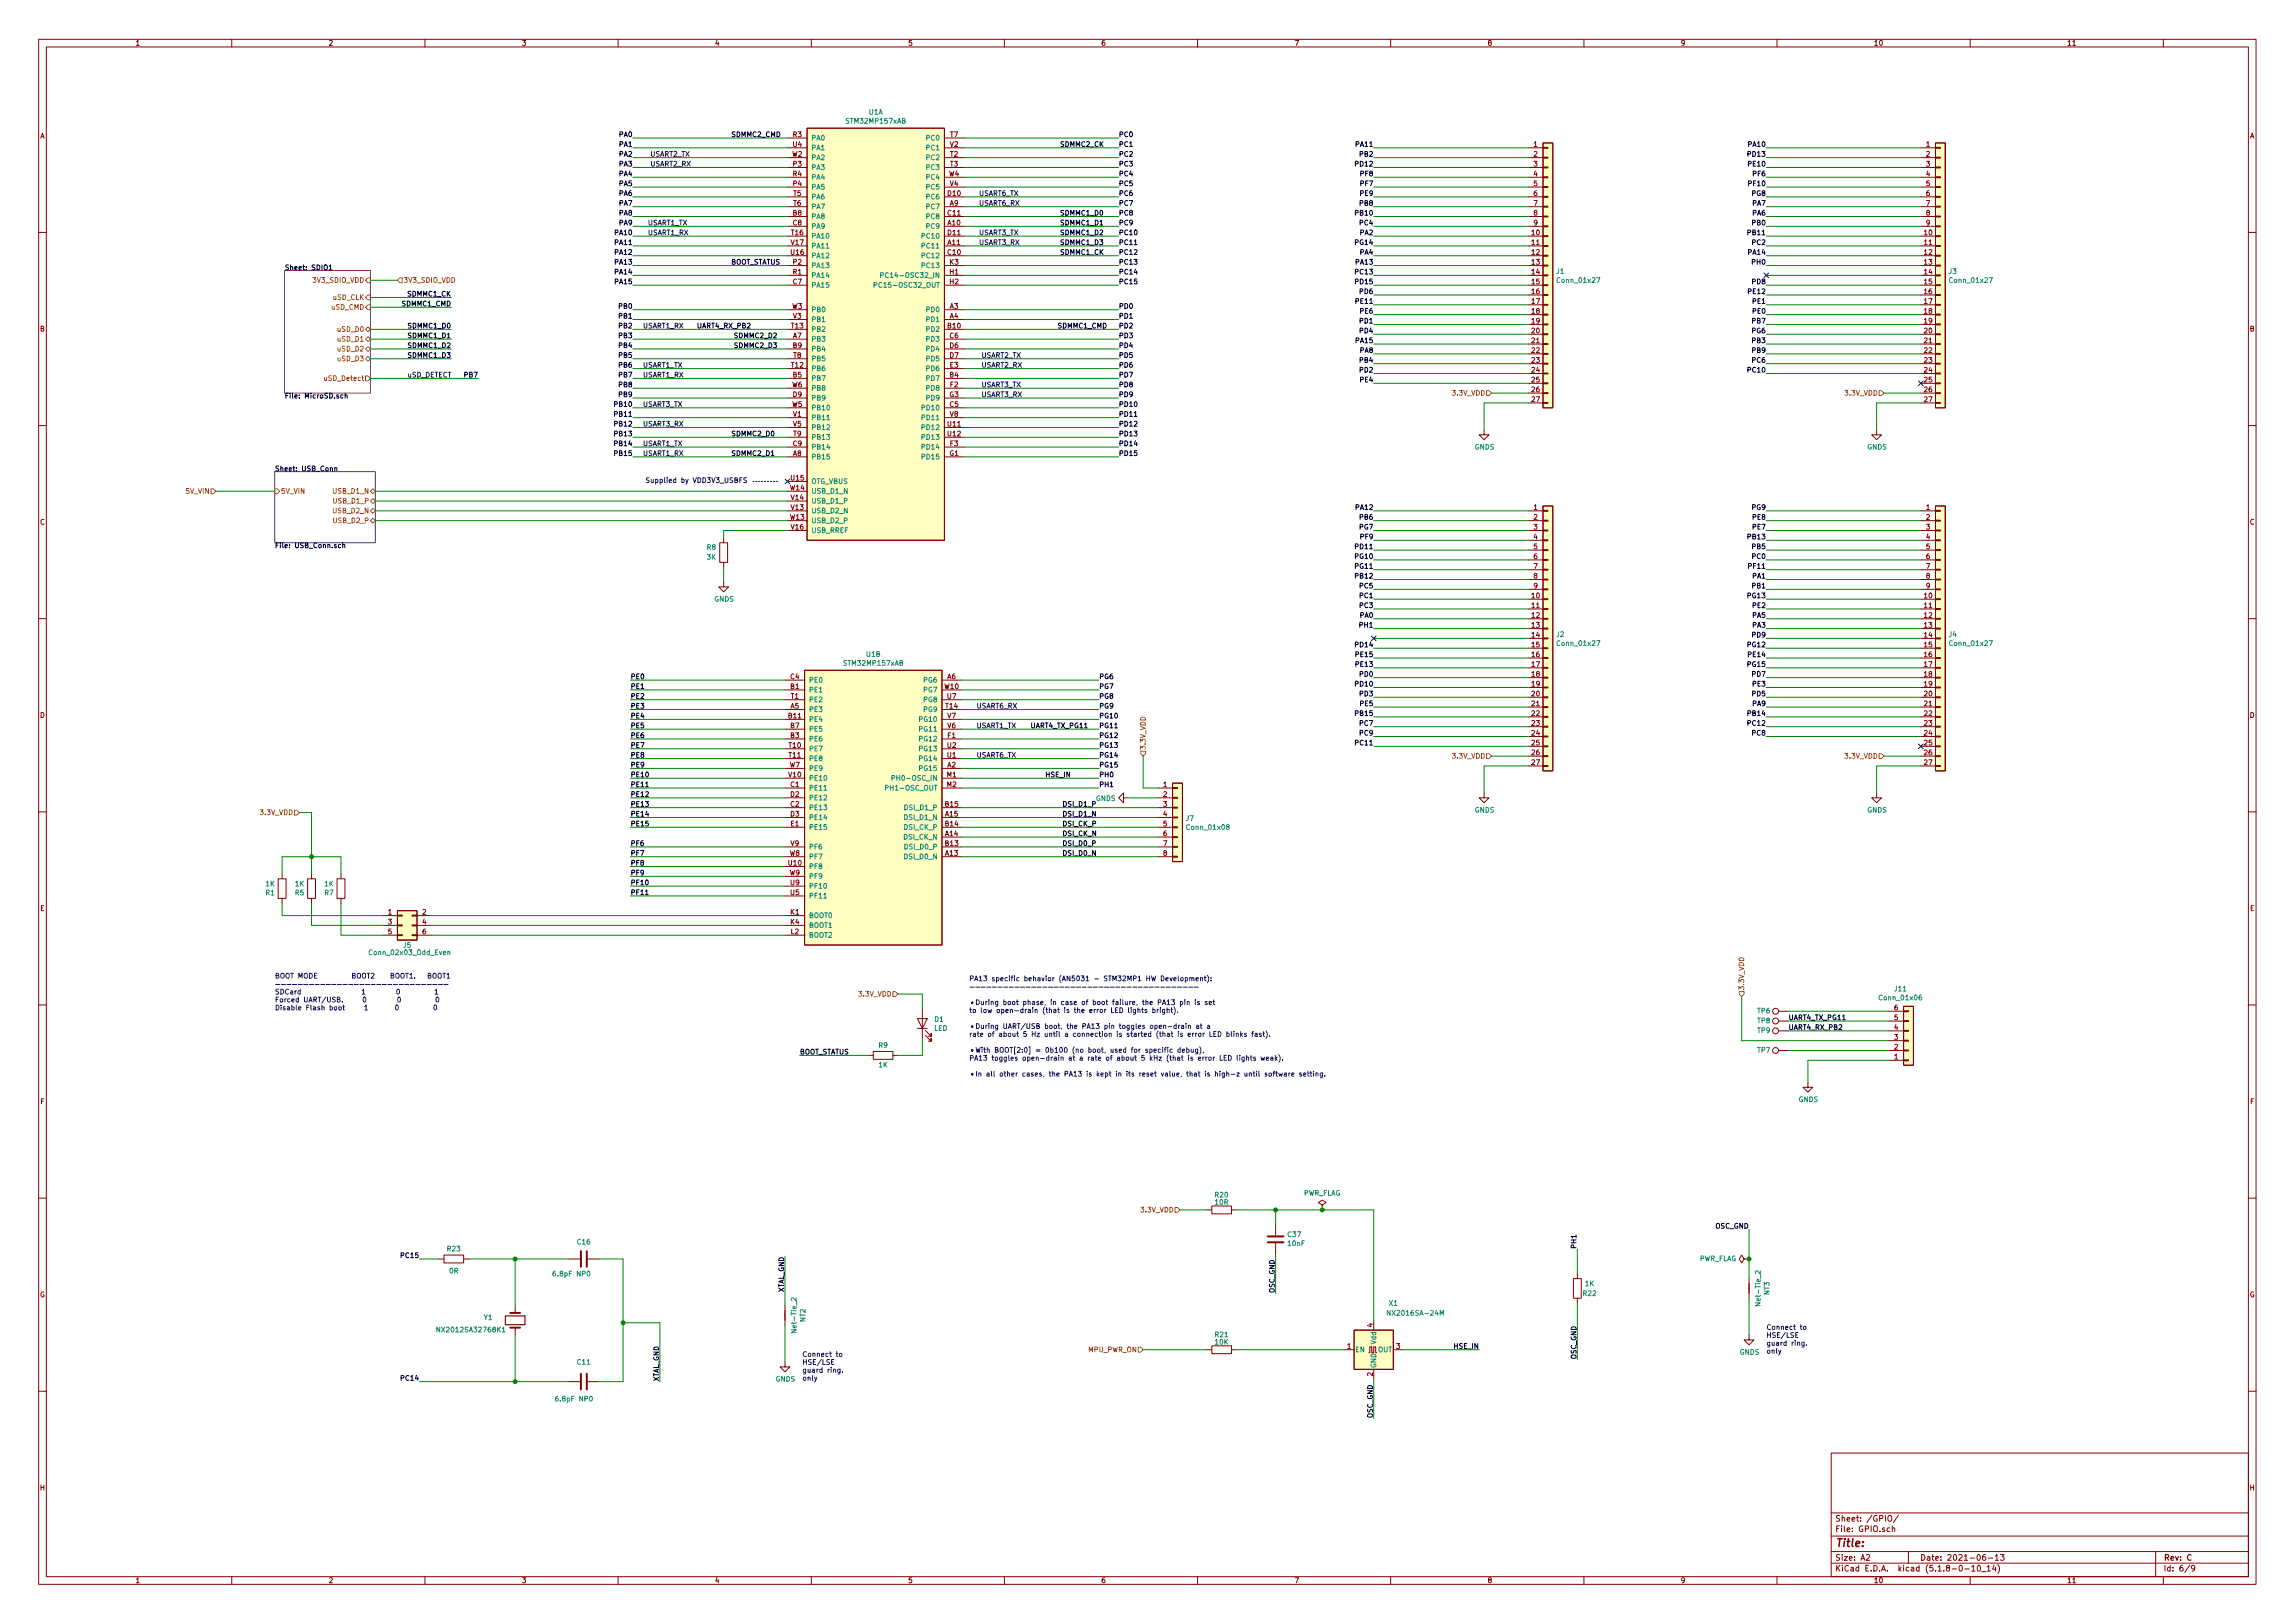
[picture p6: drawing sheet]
<svg xmlns="http://www.w3.org/2000/svg" width="594mm" height="420mm" viewBox="0 0 594 420" stroke-linecap="round" stroke-linejoin="round" font-family="sans-serif">
<defs><g id="words">
<text font-size="2.8" fill="#840000" x="475" y="400.4">Title:</text>
<g font-size="2.1" fill="#840000">
<text x="475" y="393.9">Sheet: /GPIO/</text>
<text x="475" y="396.6">File: GPIO.sch</text>
<text x="475" y="406.8">KiCad E.D.A. kicad (5.1.8-0-10_14)</text>
<text x="475" y="404">Size: A2</text>
<text x="497" y="404">Date: 2021-06-13</text>
<text x="560" y="404">Rev: C</text>
<text x="560" y="406.8">Id: 6/9</text>
</g>
<g font-size="1.8" fill="#840000">
<text x="35" y="11.8">1</text>
<text x="85" y="11.8">2</text>
<text x="135" y="11.8">3</text>
<text x="185" y="11.8">4</text>
<text x="235" y="11.8">5</text>
<text x="285" y="11.8">6</text>
<text x="335" y="11.8">7</text>
<text x="385" y="11.8">8</text>
<text x="435" y="11.8">9</text>
<text x="485" y="11.8">10</text>
<text x="535" y="11.8">11</text>
<text x="10.4" y="35.8">A</text>
<text x="205.3" y="35.5">R3</text>
<text x="246" y="35.5">T7</text>
<text x="582.4" y="35.8">A</text>
<text x="205.1" y="40.6">W2</text>
<text x="205.3" y="38">U4</text>
<text x="245.9" y="38">V2</text>
<text x="246" y="40.6">T2</text>
<text x="397" y="38">1</text>
<text x="397" y="40.6">2</text>
<text x="498.6" y="38">1</text>
<text x="498.6" y="40.6">2</text>
<text x="205.3" y="45.6">R4</text>
<text x="205.3" y="43.1">P3</text>
<text x="245.7" y="45.6">W4</text>
<text x="246" y="43.1">T3</text>
<text x="397" y="43.1">3</text>
<text x="397" y="45.6">4</text>
<text x="498.6" y="43.1">3</text>
<text x="498.6" y="45.6">4</text>
<text x="205.3" y="48.2">P4</text>
<text x="205.4" y="50.7">T5</text>
<text x="205.4" y="53.3">T6</text>
<text x="245.4" y="50.7">D10</text>
<text x="245.9" y="53.3">A9</text>
<text x="245.9" y="48.2">V4</text>
<text x="397" y="48.2">5</text>
<text x="397" y="50.7">6</text>
<text x="397" y="53.3">7</text>
<text x="498.6" y="48.2">5</text>
<text x="498.6" y="50.7">6</text>
<text x="498.6" y="53.3">7</text>
<text x="205.3" y="55.8">B8</text>
<text x="205.3" y="58.3">C8</text>
<text x="245.4" y="58.3">A10</text>
<text x="245.4" y="55.8">C11</text>
<text x="397" y="55.8">8</text>
<text x="397" y="58.3">9</text>
<text x="498.6" y="55.8">8</text>
<text x="498.6" y="58.3">9</text>
<text x="204.8" y="66">U16</text>
<text x="204.8" y="63.4">V17</text>
<text x="204.9" y="60.9">T16</text>
<text x="245.4" y="63.4">A11</text>
<text x="245.4" y="66">C10</text>
<text x="245.4" y="60.9">D11</text>
<text x="396.5" y="60.9">10</text>
<text x="396.5" y="63.4">11</text>
<text x="396.5" y="66">12</text>
<text x="498.1" y="60.9">10</text>
<text x="498.1" y="63.4">11</text>
<text x="498.1" y="66">12</text>
<text x="205.3" y="71">R1</text>
<text x="205.3" y="68.5">P2</text>
<text x="245.9" y="71">H1</text>
<text x="245.9" y="68.5">K3</text>
<text x="396.5" y="68.5">13</text>
<text x="396.5" y="71">14</text>
<text x="498.1" y="68.5">13</text>
<text x="498.1" y="71">14</text>
<text x="205.3" y="73.6">C7</text>
<text x="245.9" y="73.6">H2</text>
<text x="396.5" y="73.6">15</text>
<text x="396.5" y="76.1">16</text>
<text x="498.1" y="73.6">15</text>
<text x="498.1" y="76.1">16</text>
<text x="205.1" y="79.9">W3</text>
<text x="205.3" y="82.5">V3</text>
<text x="245.9" y="79.9">A3</text>
<text x="245.9" y="82.5">A4</text>
<text x="396.5" y="78.7">17</text>
<text x="396.5" y="81.2">18</text>
<text x="396.5" y="83.7">19</text>
<text x="498.1" y="78.7">17</text>
<text x="498.1" y="81.2">18</text>
<text x="498.1" y="83.7">19</text>
<text x="10.4" y="85.8">B</text>
<text x="204.9" y="85">T13</text>
<text x="205.3" y="87.5">A7</text>
<text x="245.4" y="85">B10</text>
<text x="245.9" y="87.5">C6</text>
<text x="396.5" y="86.3">20</text>
<text x="396.5" y="88.8">21</text>
<text x="498.1" y="86.3">20</text>
<text x="498.1" y="88.8">21</text>
<text x="582.4" y="85.8">B</text>
<text x="204.9" y="95.2">T12</text>
<text x="205.3" y="90.1">B9</text>
<text x="205.4" y="92.6">T8</text>
<text x="245.9" y="90.1">D6</text>
<text x="245.9" y="92.6">D7</text>
<text x="245.9" y="95.2">E3</text>
<text x="396.5" y="91.4">22</text>
<text x="396.5" y="93.9">23</text>
<text x="498.1" y="91.4">22</text>
<text x="498.1" y="93.9">23</text>
<text x="205.1" y="100.2">W6</text>
<text x="205.3" y="97.7">B5</text>
<text x="245.9" y="97.7">B4</text>
<text x="246" y="100.2">F2</text>
<text x="396.5" y="96.4">24</text>
<text x="396.5" y="99">25</text>
<text x="396.5" y="101.5">26</text>
<text x="498.1" y="96.4">24</text>
<text x="498.1" y="99">25</text>
<text x="498.1" y="101.5">26</text>
<text x="205.1" y="105.3">W5</text>
<text x="205.3" y="102.8">D9</text>
<text x="205.3" y="107.9">V1</text>
<text x="245.8" y="102.8">G3</text>
<text x="245.9" y="105.3">C5</text>
<text x="245.9" y="107.9">V8</text>
<text x="396.5" y="104.1">27</text>
<text x="498.1" y="104.1">27</text>
<text x="205.3" y="110.4">V5</text>
<text x="205.4" y="112.9">T9</text>
<text x="245.4" y="110.4">U11</text>
<text x="245.4" y="112.9">U12</text>
<text x="205.3" y="118">A8</text>
<text x="205.3" y="115.5">C9</text>
<text x="245.8" y="118">G1</text>
<text x="246" y="115.5">F3</text>
<text x="204.8" y="124.4">U15</text>
<text x="204.6" y="126.9">W14</text>
<text x="204.8" y="132">V13</text>
<text x="204.8" y="129.5">V14</text>
<text x="397" y="132">1</text>
<text x="498.6" y="132">1</text>
<text x="10.4" y="135.8">C</text>
<text x="204.6" y="134.5">W13</text>
<text x="204.8" y="137.1">V16</text>
<text x="397" y="134.5">2</text>
<text x="397" y="137.1">3</text>
<text x="498.6" y="134.5">2</text>
<text x="498.6" y="137.1">3</text>
<text x="582.4" y="135.8">C</text>
<text x="397" y="139.6">4</text>
<text x="397" y="142.2">5</text>
<text x="498.6" y="139.6">4</text>
<text x="498.6" y="142.2">5</text>
<text x="397" y="144.7">6</text>
<text x="397" y="147.2">7</text>
<text x="397" y="149.8">8</text>
<text x="498.6" y="144.7">6</text>
<text x="498.6" y="147.2">7</text>
<text x="498.6" y="149.8">8</text>
<text x="396.5" y="154.9">10</text>
<text x="397" y="152.3">9</text>
<text x="498.1" y="154.9">10</text>
<text x="498.6" y="152.3">9</text>
<text x="396.5" y="157.4">11</text>
<text x="396.5" y="159.9">12</text>
<text x="498.1" y="157.4">11</text>
<text x="498.1" y="159.9">12</text>
<text x="396.5" y="162.5">13</text>
<text x="396.5" y="165">14</text>
<text x="396.5" y="167.6">15</text>
<text x="498.1" y="162.5">13</text>
<text x="498.1" y="165">14</text>
<text x="498.1" y="167.6">15</text>
<text x="396.5" y="170.1">16</text>
<text x="396.5" y="172.6">17</text>
<text x="498.1" y="170.1">16</text>
<text x="498.1" y="172.6">17</text>
<text x="204.6" y="178.4">B1</text>
<text x="204.6" y="175.8">C4</text>
<text x="244.6" y="178.4">W10</text>
<text x="245.2" y="175.8">A6</text>
<text x="396.5" y="175.2">18</text>
<text x="396.5" y="177.7">19</text>
<text x="498.1" y="175.2">18</text>
<text x="498.1" y="177.7">19</text>
<text x="10.4" y="185.8">D</text>
<text x="204.1" y="186">B11</text>
<text x="204.6" y="183.4">A5</text>
<text x="204.7" y="180.9">T1</text>
<text x="244.8" y="183.4">T14</text>
<text x="245.2" y="180.9">U7</text>
<text x="245.3" y="186">V7</text>
<text x="396.5" y="180.3">20</text>
<text x="396.5" y="182.8">21</text>
<text x="396.5" y="185.3">22</text>
<text x="498.1" y="180.3">20</text>
<text x="498.1" y="182.8">21</text>
<text x="498.1" y="185.3">22</text>
<text x="582.4" y="185.8">D</text>
<text x="204.6" y="191.1">B3</text>
<text x="204.6" y="188.5">B7</text>
<text x="245.3" y="188.5">V6</text>
<text x="245.3" y="191.1">F1</text>
<text x="396.5" y="187.9">23</text>
<text x="396.5" y="190.4">24</text>
<text x="498.1" y="187.9">23</text>
<text x="498.1" y="190.4">24</text>
<text x="204.2" y="193.6">T10</text>
<text x="204.2" y="196.1">T11</text>
<text x="245.2" y="196.1">U1</text>
<text x="245.2" y="193.6">U2</text>
<text x="396.5" y="193">25</text>
<text x="396.5" y="195.5">26</text>
<text x="498.1" y="193">25</text>
<text x="498.1" y="195.5">26</text>
<text x="204.2" y="201.2">V10</text>
<text x="204.4" y="198.7">W7</text>
<text x="204.6" y="203.8">C1</text>
<text x="245.1" y="201.2">M1</text>
<text x="245.1" y="203.8">M2</text>
<text x="245.2" y="198.7">A2</text>
<text x="301.1" y="203.8">1</text>
<text x="396.5" y="198">27</text>
<text x="498.1" y="198">27</text>
<text x="204.6" y="208.8">C2</text>
<text x="204.6" y="206.3">D2</text>
<text x="244.7" y="208.8">B15</text>
<text x="301.1" y="206.3">2</text>
<text x="301.1" y="208.8">3</text>
<text x="204.6" y="211.4">D3</text>
<text x="204.7" y="213.9">E1</text>
<text x="244.7" y="211.4">A15</text>
<text x="244.7" y="213.9">B14</text>
<text x="301.1" y="211.4">4</text>
<text x="301.1" y="213.9">5</text>
<text x="204.4" y="221.5">W8</text>
<text x="204.7" y="219">V9</text>
<text x="244.7" y="221.5">A13</text>
<text x="244.7" y="216.5">A14</text>
<text x="244.7" y="219">B13</text>
<text x="301.1" y="216.5">6</text>
<text x="301.1" y="219">7</text>
<text x="301.1" y="221.5">8</text>
<text x="204.1" y="224.1">U10</text>
<text x="204.4" y="226.6">W9</text>
<text x="204.6" y="231.7">U5</text>
<text x="204.6" y="229.2">U9</text>
<text x="10.4" y="235.8">E</text>
<text x="100.5" y="236.8">1</text>
<text x="100.5" y="239.3">3</text>
<text x="109.4" y="236.8">2</text>
<text x="109.4" y="239.3">4</text>
<text x="204.6" y="236.8">K1</text>
<text x="204.6" y="239.3">K4</text>
<text x="582.4" y="235.8">E</text>
<text x="100.5" y="241.9">5</text>
<text x="109.4" y="241.9">6</text>
<text x="204.7" y="241.9">L2</text>
<text x="490.4" y="261.5">6</text>
<text x="490.4" y="269.2">3</text>
<text x="490.4" y="266.6">4</text>
<text x="490.4" y="264.1">5</text>
<text x="490.4" y="274.2">1</text>
<text x="490.4" y="271.7">2</text>
<text x="10.5" y="285.8">F</text>
<text x="582.5" y="285.8">F</text>
<text x="10.3" y="335.8">G</text>
<text x="582.3" y="335.8">G</text>
<text x="355.3" y="343.6" transform="rotate(-90 355.3 343.6)">4</text>
<text x="348.8" y="349.2">1</text>
<text x="361.5" y="349.2">3</text>
<text x="355.3" y="356.3" transform="rotate(-90 355.3 356.3)">2</text>
<text x="10.4" y="385.8">H</text>
<text x="582.4" y="385.8">H</text>
<text x="35" y="409.8">1</text>
<text x="85" y="409.8">2</text>
<text x="135" y="409.8">3</text>
<text x="185" y="409.8">4</text>
<text x="235" y="409.8">5</text>
<text x="285" y="409.8">6</text>
<text x="335" y="409.8">7</text>
<text x="385" y="409.8">8</text>
<text x="435" y="409.8">9</text>
<text x="485" y="409.8">10</text>
<text x="535" y="409.8">11</text>
</g>
<g font-size="1.8" fill="#008484">
<text x="224.9" y="29.7">U1A</text>
<text x="219.3" y="32">STM32MP157xAB</text>
<text x="210" y="36.4">PA0</text>
<text x="210" y="38.9">PA1</text>
<text x="210" y="41.4">PA2</text>
<text x="240" y="41.4">PC2</text>
<text x="240" y="36.4">PC0</text>
<text x="240" y="38.9">PC1</text>
<text x="210" y="44">PA3</text>
<text x="210" y="46.5">PA4</text>
<text x="240" y="44">PC3</text>
<text x="240" y="46.5">PC4</text>
<text x="210" y="49.1">PA5</text>
<text x="210" y="51.6">PA6</text>
<text x="240" y="51.6">PC6</text>
<text x="240" y="49.1">PC5</text>
<text x="210" y="56.7">PA8</text>
<text x="210" y="59.2">PA9</text>
<text x="210" y="54.1">PA7</text>
<text x="240" y="59.2">PC9</text>
<text x="240" y="54.1">PC7</text>
<text x="240" y="56.7">PC8</text>
<text x="210" y="61.8">PA10</text>
<text x="210" y="64.3">PA11</text>
<text x="239" y="64.3">PC11</text>
<text x="239" y="61.8">PC10</text>
<text x="210" y="69.4">PA13</text>
<text x="210" y="71.9">PA14</text>
<text x="210" y="66.8">PA12</text>
<text x="229.8" y="71.9">PC14-OSC32_IN</text>
<text x="239" y="66.8">PC12</text>
<text x="239" y="69.4">PC13</text>
<text x="402.9" y="70.9">J1</text>
<text x="504.5" y="70.9">J3</text>
<text x="210" y="74.5">PA15</text>
<text x="227.9" y="74.5">PC15-OSC32_OUT</text>
<text x="403.4" y="73.2">Conn_01x27</text>
<text x="505" y="73.2">Conn_01x27</text>
<text x="210" y="83.4">PB1</text>
<text x="210" y="80.8">PB0</text>
<text x="240" y="80.8">PD0</text>
<text x="240" y="83.4">PD1</text>
<text x="210" y="88.4">PB3</text>
<text x="210" y="85.9">PB2</text>
<text x="240" y="85.9">PD2</text>
<text x="240" y="88.4">PD3</text>
<text x="210" y="91">PB4</text>
<text x="210" y="93.5">PB5</text>
<text x="240" y="91">PD4</text>
<text x="240" y="93.5">PD5</text>
<text x="210" y="98.6">PB7</text>
<text x="210" y="96.1">PB6</text>
<text x="210" y="101.1">PB8</text>
<text x="240" y="98.6">PD7</text>
<text x="240" y="96.1">PD6</text>
<text x="240" y="101.1">PD8</text>
<text x="210" y="103.7">PB9</text>
<text x="210" y="106.2">PB10</text>
<text x="239" y="106.2">PD10</text>
<text x="240" y="103.7">PD9</text>
<text x="210" y="113.8">PB13</text>
<text x="210" y="108.8">PB11</text>
<text x="210" y="111.3">PB12</text>
<text x="239" y="111.3">PD12</text>
<text x="239" y="113.8">PD13</text>
<text x="239" y="108.8">PD11</text>
<text x="210" y="118.9">PB15</text>
<text x="210" y="116.4">PB14</text>
<text x="239" y="116.4">PD14</text>
<text x="239" y="118.9">PD15</text>
<text x="381.8" y="116.4">GNDS</text>
<text x="483.4" y="116.4">GNDS</text>
<text x="210" y="125.3">OTG_VBUS</text>
<text x="210" y="130.3">USB_D1_P</text>
<text x="210" y="127.8">USB_D1_N</text>
<text x="210" y="132.9">USB_D2_N</text>
<text x="210" y="138">USB_RREF</text>
<text x="210" y="135.4">USB_D2_P</text>
<text x="183" y="142.3">R8</text>
<text x="183" y="144.9">3K</text>
<text x="184.9" y="155.7">GNDS</text>
<text x="402.9" y="164.9">J2</text>
<text x="403.4" y="167.2">Conn_01x27</text>
<text x="504.5" y="164.9">J4</text>
<text x="505" y="167.2">Conn_01x27</text>
<text x="218.6" y="172.3">STM32MP157xAB</text>
<text x="224.3" y="170">U1B</text>
<text x="209.3" y="179.2">PE1</text>
<text x="209.3" y="176.7">PE0</text>
<text x="239.2" y="176.7">PG6</text>
<text x="239.2" y="179.2">PG7</text>
<text x="209.3" y="184.3">PE3</text>
<text x="209.3" y="181.8">PE2</text>
<text x="239.2" y="184.3">PG9</text>
<text x="239.2" y="181.8">PG8</text>
<text x="209.3" y="186.9">PE4</text>
<text x="209.3" y="191.9">PE6</text>
<text x="209.3" y="189.4">PE5</text>
<text x="238.3" y="191.9">PG12</text>
<text x="238.3" y="189.4">PG11</text>
<text x="238.3" y="186.9">PG10</text>
<text x="209.3" y="194.5">PE7</text>
<text x="209.3" y="197">PE8</text>
<text x="238.3" y="197">PG14</text>
<text x="238.3" y="194.5">PG13</text>
<text x="209.3" y="202.1">PE10</text>
<text x="209.3" y="199.6">PE9</text>
<text x="232.2" y="202.1">PH0-OSC_IN</text>
<text x="238.3" y="199.6">PG15</text>
<text x="209.3" y="204.6">PE11</text>
<text x="209.3" y="209.7">PE13</text>
<text x="209.3" y="207.2">PE12</text>
<text x="230.2" y="204.6">PH1-OSC_OUT</text>
<text x="234.4" y="209.7">DSI_D1_P</text>
<text x="283.7" y="207.4">GNDS</text>
<text x="209.3" y="212.3">PE14</text>
<text x="209.3" y="214.8">PE15</text>
<text x="234.1" y="214.8">DSI_CK_P</text>
<text x="234.3" y="212.3">DSI_D1_N</text>
<text x="307" y="212.5">J7</text>
<text x="307.5" y="214.8">Conn_01x08</text>
<text x="381.8" y="210.4">GNDS</text>
<text x="483.4" y="210.4">GNDS</text>
<text x="209.3" y="219.9">PF6</text>
<text x="234" y="217.3">DSI_CK_N</text>
<text x="234.4" y="219.9">DSI_D0_P</text>
<text x="209.3" y="225">PF8</text>
<text x="209.3" y="222.4">PF7</text>
<text x="209.3" y="227.5">PF9</text>
<text x="234.3" y="222.4">DSI_D0_N</text>
<text x="68.8" y="231.8">R1</text>
<text x="68.8" y="229.5">1K</text>
<text x="76.4" y="231.8">R5</text>
<text x="76.4" y="229.5">1K</text>
<text x="84" y="231.8">R7</text>
<text x="84" y="229.5">1K</text>
<text x="209.3" y="232.6">PF11</text>
<text x="209.3" y="230">PF10</text>
<text x="209.3" y="237.7">BOOT0</text>
<text x="104.4" y="245.3">J5</text>
<text x="209.3" y="240.2">BOOT1</text>
<text x="209.3" y="242.7">BOOT2</text>
<text x="96" y="247.2">Conn_02x03_Odd_Even</text>
<text x="490.5" y="256.6">J11</text>
<text x="454.9" y="262.3">TP6</text>
<text x="486.7" y="258.9">Conn_01x06</text>
<text x="241.8" y="266.8">LED</text>
<text x="242" y="264.5">D1</text>
<text x="454.9" y="264.9">TP8</text>
<text x="454.9" y="267.4">TP9</text>
<text x="227.5" y="271.2">R9</text>
<text x="454.9" y="272.5">TP7</text>
<text x="227.5" y="276.3">1K</text>
<text x="465.6" y="285.3">GNDS</text>
<text x="314.6" y="310">R20</text>
<text x="314.6" y="311.9">10R</text>
<text x="337.3" y="309.5">PWR_FLAG</text>
<text x="115.8" y="323.9">R23</text>
<text x="149.5" y="322.2">C16</text>
<text x="333.4" y="320.2">C37</text>
<text x="333.5" y="322.5">10nF</text>
<text x="116.4" y="329.7">0R</text>
<text x="439.8" y="326.5">PWR_FLAG</text>
<text x="143.7" y="330.4">6.8pF NP0</text>
<text x="409.9" y="335.5">R22</text>
<text x="410.4" y="333">1K</text>
<text x="458" y="335.2" transform="rotate(-90 458 335.2)">NT3</text>
<text x="125.3" y="341.7">Y1</text>
<text x="359.6" y="338">X1</text>
<text x="360" y="340.6">NX2016SA-24M</text>
<text x="455.7" y="337.5" transform="rotate(-90 455.7 337.5)">Net-Tie_2</text>
<text x="113.9" y="344.9">NX2012SA32768K1</text>
<text x="206.2" y="344.5" transform="rotate(-90 206.2 344.5)">Net-Tie_2</text>
<text x="208.5" y="342.2" transform="rotate(-90 208.5 342.2)">NT2</text>
<text x="314.6" y="346.2">R21</text>
<text x="356.2" y="347.9" transform="rotate(-90 356.2 347.9)">Vdd</text>
<text x="149.5" y="353.3">C11</text>
<text x="314.6" y="348.1">10K</text>
<text x="350.8" y="350.1">EN</text>
<text x="356.7" y="350.1">OUT</text>
<text x="450.3" y="350.7">GNDS</text>
<text x="200.8" y="357.7">GNDS</text>
<text x="356.2" y="354.2" transform="rotate(-90 356.2 354.2)">GND</text>
<text x="144.3" y="362.8">6.8pF NP0</text>
</g>
<g font-size="1.8">
<text x="160.4" y="35.5">PA0</text>
<text x="189.2" y="35.5">SDMMC2_CMD</text>
<text x="289.6" y="35.5">PC0</text>
<text x="160.4" y="40.6">PA2</text>
<text x="160.4" y="38">PA1</text>
<text x="274.3" y="38">SDMMC2_CK</text>
<text x="289.6" y="40.6">PC2</text>
<text x="289.6" y="38">PC1</text>
<text x="351.2" y="38">PA11</text>
<text x="352.2" y="40.6">PB2</text>
<text x="452.8" y="40.6">PD13</text>
<text x="452.8" y="38">PA10</text>
<text x="160.4" y="45.6">PA4</text>
<text x="160.4" y="43.1">PA3</text>
<text x="289.6" y="45.6">PC4</text>
<text x="289.6" y="43.1">PC3</text>
<text x="351.2" y="43.1">PD12</text>
<text x="352.3" y="45.6">PF8</text>
<text x="452.9" y="43.1">PE10</text>
<text x="453.9" y="45.6">PF6</text>
<text x="160.4" y="53.3">PA7</text>
<text x="160.4" y="50.7">PA6</text>
<text x="160.4" y="48.2">PA5</text>
<text x="289.6" y="53.3">PC7</text>
<text x="289.6" y="50.7">PC6</text>
<text x="289.6" y="48.2">PC5</text>
<text x="352.2" y="53.3">PB8</text>
<text x="352.2" y="50.7">PE9</text>
<text x="352.3" y="48.2">PF7</text>
<text x="453" y="48.2">PF10</text>
<text x="453.7" y="50.7">PG8</text>
<text x="453.8" y="53.3">PA7</text>
<text x="160.4" y="58.3">PA9</text>
<text x="160.4" y="55.8">PA8</text>
<text x="274.3" y="55.8">SDMMC1_D0</text>
<text x="274.3" y="58.3">SDMMC1_D1</text>
<text x="289.6" y="58.3">PC9</text>
<text x="289.6" y="55.8">PC8</text>
<text x="351.2" y="55.8">PB10</text>
<text x="352.2" y="58.3">PC4</text>
<text x="453.8" y="58.3">PB0</text>
<text x="453.8" y="55.8">PA6</text>
<text x="159.4" y="66">PA12</text>
<text x="159.4" y="63.4">PA11</text>
<text x="159.4" y="60.9">PA10</text>
<text x="274.3" y="60.9">SDMMC1_D2</text>
<text x="274.3" y="63.4">SDMMC1_D3</text>
<text x="274.3" y="66">SDMMC1_CK</text>
<text x="289.6" y="66">PC12</text>
<text x="289.6" y="63.4">PC11</text>
<text x="289.6" y="60.9">PC10</text>
<text x="351.1" y="63.4">PG14</text>
<text x="352.2" y="66">PA4</text>
<text x="352.2" y="60.9">PA2</text>
<text x="452.8" y="66">PA14</text>
<text x="452.8" y="60.9">PB11</text>
<text x="453.8" y="63.4">PC2</text>
<text x="73.7" y="69.9">Sheet: SDIO1</text>
<text x="159.4" y="71">PA14</text>
<text x="159.4" y="68.5">PA13</text>
<text x="189.2" y="68.5">BOOT_STATUS</text>
<text x="289.6" y="68.5">PC13</text>
<text x="289.6" y="71">PC14</text>
<text x="351.2" y="68.5">PA13</text>
<text x="351.2" y="71">PC13</text>
<text x="453.8" y="68.5">PH0</text>
<text x="105.6" y="76.8">SDMMC1_CK</text>
<text x="159.4" y="73.6">PA15</text>
<text x="289.6" y="73.6">PC15</text>
<text x="351.2" y="73.6">PD15</text>
<text x="352.2" y="76.1">PD6</text>
<text x="452.9" y="76.1">PE12</text>
<text x="453.8" y="73.6">PD8</text>
<text x="104.2" y="79.3">SDMMC1_CMD</text>
<text x="160.4" y="82.5">PB1</text>
<text x="160.4" y="79.9">PB0</text>
<text x="289.6" y="82.5">PD1</text>
<text x="289.6" y="79.9">PD0</text>
<text x="351.3" y="78.7">PE11</text>
<text x="352.2" y="83.7">PD1</text>
<text x="352.2" y="81.2">PE6</text>
<text x="453.8" y="83.7">PB7</text>
<text x="453.8" y="78.7">PE1</text>
<text x="453.8" y="81.2">PE0</text>
<text x="105.9" y="85">SDMMC1_D0</text>
<text x="105.9" y="87.5">SDMMC1_D1</text>
<text x="160.4" y="87.5">PB3</text>
<text x="160.4" y="85">PB2</text>
<text x="180.3" y="85">UART4_RX_PB2</text>
<text x="189.9" y="87.5">SDMMC2_D2</text>
<text x="273.7" y="85">SDMMC1_CMD</text>
<text x="289.6" y="87.5">PD3</text>
<text x="289.6" y="85">PD2</text>
<text x="351.2" y="88.8">PA15</text>
<text x="352.2" y="86.3">PD4</text>
<text x="453.7" y="86.3">PG6</text>
<text x="453.8" y="88.8">PB3</text>
<text x="105.9" y="90.1">SDMMC1_D2</text>
<text x="105.9" y="92.6">SDMMC1_D3</text>
<text x="160.4" y="95.2">PB6</text>
<text x="160.4" y="92.6">PB5</text>
<text x="160.4" y="90.1">PB4</text>
<text x="189.9" y="90.1">SDMMC2_D3</text>
<text x="289.6" y="95.2">PD6</text>
<text x="289.6" y="92.6">PD5</text>
<text x="289.6" y="90.1">PD4</text>
<text x="352.2" y="91.4">PA8</text>
<text x="352.2" y="93.9">PB4</text>
<text x="453.8" y="91.4">PB9</text>
<text x="453.8" y="93.9">PC6</text>
<text x="120.4" y="97.7">PB7</text>
<text x="160.4" y="100.2">PB8</text>
<text x="160.4" y="97.7">PB7</text>
<text x="289.6" y="100.2">PD8</text>
<text x="289.6" y="97.7">PD7</text>
<text x="352.2" y="96.4">PD2</text>
<text x="352.2" y="99">PE4</text>
<text x="452.8" y="96.4">PC10</text>
<text x="73.7" y="103.1">File: MicroSD.sch</text>
<text x="159.4" y="107.9">PB11</text>
<text x="159.4" y="105.3">PB10</text>
<text x="160.4" y="102.8">PB9</text>
<text x="289.6" y="107.9">PD11</text>
<text x="289.6" y="105.3">PD10</text>
<text x="289.6" y="102.8">PD9</text>
<text x="159.4" y="112.9">PB13</text>
<text x="159.4" y="110.4">PB12</text>
<text x="189.2" y="112.9">SDMMC2_D0</text>
<text x="289.6" y="112.9">PD13</text>
<text x="289.6" y="110.4">PD12</text>
<text x="159.4" y="118">PB15</text>
<text x="159.4" y="115.5">PB14</text>
<text x="189.2" y="118">SDMMC2_D1</text>
<text x="289.6" y="118">PD15</text>
<text x="289.6" y="115.5">PD14</text>
<text x="71.1" y="122">Sheet: USB_Conn</text>
<text x="351.2" y="132">PA12</text>
<text x="453.7" y="132">PG9</text>
<text x="352.1" y="137.1">PG7</text>
<text x="352.2" y="134.5">PB6</text>
<text x="453.8" y="137.1">PE7</text>
<text x="453.8" y="134.5">PE8</text>
<text x="71.1" y="141.9">File: USB_Conn.sch</text>
<text x="351.2" y="142.2">PD11</text>
<text x="352.3" y="139.6">PF9</text>
<text x="452.8" y="139.6">PB13</text>
<text x="453.8" y="142.2">PB5</text>
<text x="351.1" y="147.2">PG11</text>
<text x="351.1" y="144.7">PG10</text>
<text x="351.2" y="149.8">PB12</text>
<text x="453" y="147.2">PF11</text>
<text x="453.8" y="144.7">PC0</text>
<text x="453.8" y="149.8">PA1</text>
<text x="352.2" y="152.3">PC5</text>
<text x="352.2" y="154.9">PC1</text>
<text x="452.7" y="154.9">PG13</text>
<text x="453.8" y="152.3">PB1</text>
<text x="352.2" y="157.4">PC3</text>
<text x="352.2" y="159.9">PA0</text>
<text x="453.8" y="159.9">PA5</text>
<text x="453.8" y="157.4">PE2</text>
<text x="351.2" y="167.6">PD14</text>
<text x="352.2" y="162.5">PH1</text>
<text x="452.7" y="167.6">PG12</text>
<text x="453.8" y="162.5">PA3</text>
<text x="453.8" y="165">PD9</text>
<text x="351.3" y="170.1">PE15</text>
<text x="351.3" y="172.6">PE13</text>
<text x="452.7" y="172.6">PG15</text>
<text x="452.9" y="170.1">PE14</text>
<text x="163.2" y="178.4">PE1</text>
<text x="163.2" y="175.8">PE0</text>
<text x="284.5" y="178.4">PG7</text>
<text x="284.5" y="175.8">PG6</text>
<text x="351.2" y="177.7">PD10</text>
<text x="352.2" y="175.2">PD0</text>
<text x="453.8" y="175.2">PD7</text>
<text x="453.8" y="177.7">PE3</text>
<text x="163.2" y="186">PE4</text>
<text x="163.2" y="183.4">PE3</text>
<text x="163.2" y="180.9">PE2</text>
<text x="284.5" y="186">PG10</text>
<text x="284.5" y="183.4">PG9</text>
<text x="284.5" y="180.9">PG8</text>
<text x="351.2" y="185.3">PB15</text>
<text x="352.2" y="180.3">PD3</text>
<text x="352.2" y="182.8">PE5</text>
<text x="452.8" y="185.3">PB14</text>
<text x="453.8" y="180.3">PD5</text>
<text x="453.8" y="182.8">PA9</text>
<text x="163.2" y="191.1">PE6</text>
<text x="163.2" y="188.5">PE5</text>
<text x="266.7" y="188.5">UART4_TX_PG11</text>
<text x="284.5" y="191.1">PG12</text>
<text x="284.5" y="188.5">PG11</text>
<text x="352.2" y="187.9">PC7</text>
<text x="352.2" y="190.4">PC9</text>
<text x="452.8" y="187.9">PC12</text>
<text x="453.8" y="190.4">PC8</text>
<text x="163.2" y="196.1">PE8</text>
<text x="163.2" y="193.6">PE7</text>
<text x="284.5" y="196.1">PG14</text>
<text x="284.5" y="193.6">PG13</text>
<text x="351.2" y="193">PC11</text>
<text x="163.2" y="203.8">PE11</text>
<text x="163.2" y="201.2">PE10</text>
<text x="163.2" y="198.7">PE9</text>
<text x="270.5" y="201.2">HSE_IN</text>
<text x="284.5" y="203.8">PH1</text>
<text x="284.5" y="201.2">PH0</text>
<text x="284.5" y="198.7">PG15</text>
<text x="163.2" y="208.8">PE13</text>
<text x="163.2" y="206.3">PE12</text>
<text x="275" y="208.8">DSI_D1_P</text>
<text x="163.2" y="213.9">PE15</text>
<text x="163.2" y="211.4">PE14</text>
<text x="275" y="213.9">DSI_CK_P</text>
<text x="275" y="211.4">DSI_D1_N</text>
<text x="163.2" y="221.5">PF7</text>
<text x="163.2" y="219">PF6</text>
<text x="275" y="221.5">DSI_D0_N</text>
<text x="275" y="219">DSI_D0_P</text>
<text x="275" y="216.5">DSI_CK_N</text>
<text x="163.2" y="226.6">PF9</text>
<text x="163.2" y="224.1">PF8</text>
<text x="163.2" y="231.7">PF11</text>
<text x="163.2" y="229.2">PF10</text>
<text x="462.9" y="264.1">UART4_TX_PG11</text>
<text x="462.9" y="266.6">UART4_RX_PB2</text>
<text x="207" y="273">BOOT_STATUS</text>
<text x="408.1" y="323.4" transform="rotate(-90 408.1 323.4)">PH1</text>
<text x="444" y="318.1">OSC_GND</text>
<text x="104.2" y="325.7">PC15</text>
<text x="202.9" y="334.8" transform="rotate(-90 202.9 334.8)">XTAL_GND</text>
<text x="329.9" y="334.8" transform="rotate(-90 329.9 334.8)">OSC_GND</text>
<text x="376.5" y="349.2">HSE_IN</text>
<text x="408.1" y="352" transform="rotate(-90 408.1 352)">OSC_GND</text>
<text x="104.2" y="357.4">PC14</text>
<text x="170.6" y="357.7" transform="rotate(-90 170.6 357.7)">XTAL_GND</text>
<text x="355.3" y="367.2" transform="rotate(-90 355.3 367.2)">OSC_GND</text>
</g>
<g font-size="1.8" fill="#0000c2">
<text x="168.3" y="40.6">USART2_TX</text>
<text x="168.3" y="43.1">USART2_RX</text>
<text x="253.4" y="50.7">USART6_TX</text>
<text x="253.4" y="53.3">USART6_RX</text>
<text x="167.6" y="58.3">USART1_TX</text>
<text x="167.6" y="60.9">USART1_RX</text>
<text x="253.4" y="60.9">USART3_TX</text>
<text x="253.4" y="63.4">USART3_RX</text>
<text x="166.4" y="85">USART1_RX</text>
<text x="166.4" y="95.2">USART1_TX</text>
<text x="254" y="95.2">USART2_RX</text>
<text x="254" y="92.6">USART2_TX</text>
<text x="105.4" y="97.7">uSD_DETECT</text>
<text x="166.4" y="97.7">USART1_RX</text>
<text x="254" y="100.2">USART3_TX</text>
<text x="166.4" y="105.3">USART3_TX</text>
<text x="254" y="102.8">USART3_RX</text>
<text x="166.4" y="110.4">USART3_RX</text>
<text x="166.4" y="118">USART1_RX</text>
<text x="166.4" y="115.5">USART1_TX</text>
<text x="167" y="125">Supplied by VDD3V3_USBFS</text>
<text x="252.7" y="183.4">USART6_RX</text>
<text x="252.7" y="188.5">USART1_TX</text>
<text x="252.7" y="196.1">USART6_TX</text>
<text x="71.1" y="253.3">BOOT MODE</text>
<text x="71.1" y="257.4">SDCard</text>
<text x="102.3" y="253.3">BOOT1</text>
<text x="250.8" y="254">PA13 specific behavior (AN5031 - STM32MP1 HW Development):</text>
<text x="71.1" y="259.5">Forced UART/USB.</text>
<text x="71.1" y="261.5">Disable Flash boot</text>
<text x="88.2" y="261.5">1</text>
<text x="93.9" y="259.5">0</text>
<text x="250.8" y="260.2">During boot phase, in case of boot failure, the PA13 pin is set</text>
<text x="250.8" y="262.2">to low open-drain (that is the error LED lights bright).</text>
<text x="250.8" y="266.3">During UART/USB boot, the PA13 pin toggles open-drain at a</text>
<text x="250.8" y="268.4">rate of about 5 Hz until a connection is started (that is error LED blinks fast).</text>
<text x="250.8" y="272.5">With BOOT[2:0] = 0b100 (no boot, used for specific debug),</text>
<text x="250.8" y="274.6">PA13 toggles open-drain at a rate of about 5 kHz (that is error LED lights weak).</text>
<text x="250.8" y="278.7">In all other cases, the PA13 is kept in its reset value, that is high-z until software setting.</text>
<text x="457.2" y="344.3">Connect to</text>
<text x="457.2" y="346.3">HSE/LSE</text>
<text x="207.6" y="351.2">Connect to</text>
<text x="207.6" y="353.3">HSE/LSE</text>
<text x="457.2" y="348.4">guard ring.</text>
<text x="457.2" y="350.4">only</text>
<text x="207.6" y="355.4">guard ring.</text>
<text x="207.6" y="357.4">only</text>
</g>
<g font-size="1.8" fill="#848400">
<text x="81.2" y="73.2">3V3_SDIO_VDD</text>
<text x="86.2" y="77.6">uSD_CLK</text>
<text x="104.4" y="73.2">3V3_SDIO_VDD</text>
<text x="85.8" y="80.2">uSD_CMD</text>
<text x="87.6" y="85.9">uSD_D0</text>
<text x="87.6" y="88.4">uSD_D1</text>
<text x="87.6" y="91">uSD_D2</text>
<text x="87.6" y="93.5">uSD_D3</text>
<text x="84.4" y="98.6">uSD_Detect</text>
<text x="376.2" y="102.4">3.3V_VDD</text>
<text x="477.8" y="102.4">3.3V_VDD</text>
<text x="48.3" y="127.8">5V_VIN</text>
<text x="72.6" y="127.8">5V_VIN</text>
<text x="86.4" y="127.8">USB_D1_N</text>
<text x="86.5" y="130.3">USB_D1_P</text>
<text x="86.4" y="132.9">USB_D2_N</text>
<text x="86.5" y="135.4">USB_D2_P</text>
<text x="296.5" y="194.2" transform="rotate(-90 296.5 194.2)">3.3V_VDD</text>
<text x="376.2" y="196.4">3.3V_VDD</text>
<text x="477.8" y="196.4">3.3V_VDD</text>
<text x="67.6" y="211">3.3V_VDD</text>
<text x="222.5" y="258">3.3V_VDD</text>
<text x="451.5" y="256.5" transform="rotate(-90 451.5 256.5)">3.3V_VDD</text>
<text x="295.6" y="313.9">3.3V_VDD</text>
<text x="281.7" y="350.1">MPU_PWR_ON</text>
</g>
</g></defs>
<g fill="none" stroke="#840000" stroke-width=".26">
<path d="M10 10.2h574v400h-574zM12 12.2h570v396h-570zM60 10.2v2M110 10.2v2M160 10.2v2M210 10.2v2M260 10.2v2M310 10.2v2M360 10.2v2M410 10.2v2M460 10.2v2M510 10.2v2"/>
<path d="M536.5 11.8h.8M560 10.2v2M203.8 38.3h5.2M203.8 35.7h5.2M208.9 33.2h35.6v106.7h-35.6zM244.4 38.3h5.2M244.4 35.7h5.2M395.6 38.3h3.8M399.4 37h2.6v68.6h-2.6zM399.4 38.1h1.3v.3h-1.3zM497.2 38.3h3.8M501 37h2.6v68.6h-2.6z"/>
<path d="M501 38.1h1.3v.3h-1.3zM203.8 40.8h5.2M203.8 43.3h5.2M203.8 45.9h5.2M203.8 48.4h5.2M203.8 51h5.2M203.8 53.5h5.2M203.8 56h5.2M203.8 58.6h5.2M244.4 40.8h5.2M244.4 43.3h5.2M244.4 45.9h5.2"/>
<path d="M244.4 48.4h5.2M244.4 51h5.2M244.4 53.5h5.2M244.4 56h5.2M244.4 58.6h5.2M395.6 40.8h3.8M395.6 43.3h3.8M395.6 45.9h3.8M395.6 48.4h3.8M395.6 51h3.8M395.6 53.5h3.8M395.6 56h3.8"/>
<path d="M395.6 58.6h3.8M399.4 45.8h1.3v.2h-1.3zM399.4 43.2h1.3v.3h-1.3zM399.4 40.7h1.3v.2h-1.3zM399.4 58.5h1.3v.2h-1.3zM399.4 55.9h1.3v.3h-1.3zM399.4 53.4h1.3v.2h-1.3zM399.4 50.8h1.3v.3h-1.3zM399.4 48.3h1.3v.3h-1.3zM497.2 40.8h3.8M497.2 43.3h3.8M497.2 45.9h3.8"/>
<path d="M497.2 48.4h3.8M497.2 51h3.8M497.2 53.5h3.8M497.2 56h3.8M497.2 58.6h3.8M501 45.8h1.3v.2h-1.3zM501 43.2h1.3v.3h-1.3zM501 40.7h1.3v.2h-1.3zM501 58.5h1.3v.2h-1.3zM501 55.9h1.3v.3h-1.3zM501 53.4h1.3v.2h-1.3zM501 50.8h1.3v.3h-1.3z"/>
<path d="M501 48.3h1.3v.3h-1.3zM10 60.2h2M203.8 61.1h5.2M203.8 63.7h5.2M203.8 66.2h5.2M203.8 68.7h5.2M203.8 71.3h5.2M203.8 73.8h5.2M244.4 61.1h5.2M244.4 63.7h5.2M244.4 66.2h5.2M244.4 68.7h5.2"/>
<path d="M244.4 71.3h5.2M244.4 73.8h5.2M395.6 61.1h3.8M395.6 63.7h3.8M395.6 66.2h3.8M395.6 68.7h3.8M395.6 71.3h3.8M395.6 73.8h3.8M395.6 76.4h3.8M395.6 78.9h3.8M399.4 76.2h1.3v.3h-1.3zM399.4 78.8h1.3v.2h-1.3z"/>
<path d="M399.4 73.7h1.3v.3h-1.3zM399.4 68.6h1.3v.3h-1.3zM399.4 66.1h1.3v.2h-1.3zM399.4 63.5h1.3v.3h-1.3zM399.4 61h1.3v.3h-1.3zM399.4 71.2h1.3v.2h-1.3zM497.2 61.1h3.8M497.2 63.7h3.8M497.2 66.2h3.8M497.2 68.7h3.8M497.2 71.3h3.8M497.2 73.8h3.8"/>
<path d="M497.2 76.4h3.8M497.2 78.9h3.8M501 76.2h1.3v.3h-1.3zM501 78.8h1.3v.2h-1.3zM501 73.7h1.3v.3h-1.3zM501 68.6h1.3v.3h-1.3zM501 66.1h1.3v.2h-1.3zM501 63.5h1.3v.3h-1.3zM501 61h1.3v.3h-1.3zM501 71.2h1.3v.2h-1.3zM582 60.2h2M203.8 80.2h5.2"/>
<path d="M203.8 82.7h5.2M203.8 87.8h5.2M203.8 85.3h5.2M203.8 98h5.2M203.8 90.3h5.2M203.8 92.9h5.2M203.8 95.4h5.2M244.4 80.2h5.2M244.4 82.7h5.2M244.4 87.8h5.2M244.4 85.3h5.2M244.4 98h5.2"/>
<path d="M244.4 90.3h5.2M244.4 92.9h5.2M244.4 95.4h5.2M395.6 81.4h3.8M395.6 84h3.8M395.6 86.5h3.8M395.6 89.1h3.8M395.6 91.6h3.8M395.6 94.1h3.8M395.6 96.7h3.8M395.6 99.2h3.8M399.4 99.1h1.3v.3h-1.3z"/>
<path d="M399.4 81.3h1.3v.3h-1.3zM399.4 83.9h1.3v.2h-1.3zM399.4 86.4h1.3v.3h-1.3zM399.4 88.9h1.3v.3h-1.3zM399.4 91.5h1.3v.2h-1.3zM399.4 94h1.3v.3h-1.3zM399.4 96.6h1.3v.2h-1.3zM497.2 81.4h3.8M497.2 84h3.8M497.2 86.5h3.8M497.2 89.1h3.8M497.2 91.6h3.8"/>
<path d="M497.2 94.1h3.8M497.2 96.7h3.8M497.2 99.2h3.8M501 99.1h1.3v.3h-1.3zM501 81.3h1.3v.3h-1.3zM501 83.9h1.3v.2h-1.3zM501 86.4h1.3v.3h-1.3zM501 88.9h1.3v.3h-1.3zM501 91.5h1.3v.2h-1.3zM501 94h1.3v.3h-1.3zM501 96.6h1.3v.2h-1.3zM10 110.2h2"/>
<path d="M203.8 118.3h5.2M203.8 105.6h5.2M203.8 115.7h5.2M203.8 103h5.2M203.8 100.5h5.2M203.8 113.2h5.2M203.8 110.7h5.2M203.8 108.1h5.2M244.4 118.3h5.2M244.4 105.6h5.2M244.4 115.7h5.2M244.4 103h5.2"/>
<path d="M244.4 100.5h5.2M244.4 113.2h5.2M244.4 110.7h5.2M244.4 108.1h5.2M384.2 111.3v1.3h1.2l-1.2 1.2-1.3-1.2h1.3M395.6 101.8h3.8M395.6 104.3h3.8M399.4 101.6h1.3v.3h-1.3zM399.4 104.2h1.3v.2h-1.3zM485.8 111.3v1.3h1.2l-1.2 1.2-1.3-1.2h1.3M497.2 101.8h3.8M497.2 104.3h3.8"/>
<path d="M501 101.6h1.3v.3h-1.3zM501 104.2h1.3v.2h-1.3zM582 110.2h2M187.3 139.2v1.3M203.8 132.2h5.2M203.8 134.8h5.2M203.8 137.3h5.2M203.8 124.6h5.2M203.8 129.7h5.2M203.8 127.2h5.2M395.6 132.2h3.8M395.6 134.8h3.8"/>
<path d="M395.6 137.3h3.8M395.6 139.9h3.8M399.4 131h2.6v68.6h-2.6zM399.4 139.7h1.3v.3h-1.3zM399.4 137.2h1.3v.3h-1.3zM399.4 134.7h1.3v.2h-1.3zM399.4 132.1h1.3v.3h-1.3zM497.2 132.2h3.8M497.2 134.8h3.8M497.2 137.3h3.8M497.2 139.9h3.8M501 131h2.6v68.6h-2.6z"/>
<path d="M501 139.7h1.3v.3h-1.3zM501 137.2h1.3v.3h-1.3zM501 134.7h1.3v.2h-1.3zM501 132.1h1.3v.3h-1.3zM186.3 140.5h2v5.1h-2zM187.3 150.7v1.2h1.3l-1.3 1.3-1.2-1.3h1.2M187.3 145.6v1.3M395.6 155.1h3.8M395.6 157.6h3.8M395.6 142.4h3.8M395.6 144.9h3.8M395.6 147.5h3.8"/>
<path d="M395.6 150h3.8M395.6 152.6h3.8M399.4 157.5h1.3v.3h-1.3zM399.4 155h1.3v.2h-1.3zM399.4 152.4h1.3v.3h-1.3zM399.4 149.9h1.3v.3h-1.3zM399.4 147.4h1.3v.2h-1.3zM399.4 144.8h1.3v.3h-1.3zM399.4 142.3h1.3v.2h-1.3zM497.2 155.1h3.8M497.2 157.6h3.8M497.2 142.4h3.8"/>
<path d="M497.2 144.9h3.8M497.2 147.5h3.8M497.2 150h3.8M497.2 152.6h3.8M501 157.5h1.3v.3h-1.3zM501 155h1.3v.2h-1.3zM501 152.4h1.3v.3h-1.3zM501 149.9h1.3v.3h-1.3zM501 147.4h1.3v.2h-1.3zM501 144.8h1.3v.3h-1.3zM501 142.3h1.3v.2h-1.3zM10 160.2h2"/>
<path d="M203.2 176.1h5.1M203.2 178.6h5.1M208.3 173.5h35.5v71.1h-35.5zM243.8 176.1h5.1M243.8 178.6h5.1M395.6 160.2h3.8M395.6 162.7h3.8M395.6 165.3h3.8M395.6 167.8h3.8M395.6 170.3h3.8M395.6 172.9h3.8M395.6 175.4h3.8"/>
<path d="M395.6 178h3.8M399.4 170.2h1.3v.3h-1.3zM399.4 172.8h1.3v.2h-1.3zM399.4 175.3h1.3v.3h-1.3zM399.4 177.8h1.3v.3h-1.3zM399.4 167.7h1.3v.2h-1.3zM399.4 162.6h1.3v.3h-1.3zM399.4 160.1h1.3v.2h-1.3zM399.4 165.1h1.3v.3h-1.3zM497.2 160.2h3.8M497.2 162.7h3.8M497.2 165.3h3.8"/>
<path d="M497.2 167.8h3.8M497.2 170.3h3.8M497.2 172.9h3.8M497.2 175.4h3.8M497.2 178h3.8M501 170.2h1.3v.3h-1.3zM501 172.8h1.3v.2h-1.3zM501 175.3h1.3v.3h-1.3zM501 177.8h1.3v.3h-1.3zM501 167.7h1.3v.2h-1.3zM501 162.6h1.3v.3h-1.3zM501 160.1h1.3v.2h-1.3z"/>
<path d="M501 165.1h1.3v.3h-1.3zM582 160.2h2M203.2 198.9h5.1M203.2 183.7h5.1M203.2 186.2h5.1M203.2 191.3h5.1M203.2 188.8h5.1M203.2 181.1h5.1M203.2 193.8h5.1M203.2 196.4h5.1M243.8 198.9h5.1M243.8 183.7h5.1"/>
<path d="M243.8 186.2h5.1M243.8 191.3h5.1M243.8 188.8h5.1M243.8 181.1h5.1M243.8 193.8h5.1M243.8 196.4h5.1M395.6 180.5h3.8M395.6 183h3.8M395.6 185.6h3.8M395.6 188.1h3.8M395.6 190.7h3.8M395.6 193.2h3.8"/>
<path d="M395.6 195.7h3.8M395.6 198.3h3.8M399.4 193.1h1.3v.2h-1.3zM399.4 195.6h1.3v.3h-1.3zM399.4 198.2h1.3v.2h-1.3zM399.4 180.4h1.3v.2h-1.3zM399.4 182.9h1.3v.3h-1.3zM399.4 185.5h1.3v.2h-1.3zM399.4 188h1.3v.3h-1.3zM399.4 190.5h1.3v.3h-1.3zM497.2 180.5h3.8M497.2 183h3.8"/>
<path d="M497.2 185.6h3.8M497.2 188.1h3.8M497.2 190.7h3.8M497.2 193.2h3.8M497.2 195.7h3.8M497.2 198.3h3.8M501 193.1h1.3v.2h-1.3zM501 195.6h1.3v.3h-1.3zM501 198.2h1.3v.2h-1.3zM501 180.4h1.3v.2h-1.3zM501 182.9h1.3v.3h-1.3zM501 185.5h1.3v.2h-1.3z"/>
<path d="M501 188h1.3v.3h-1.3zM501 190.5h1.3v.3h-1.3zM10 210.2h2M203.2 204h5.1M203.2 206.5h5.1M203.2 209.1h5.1M203.2 211.6h5.1M203.2 214.2h5.1M203.2 219.2h5.1M203.2 201.5h5.1M243.8 204h5.1M243.8 209.1h5.1"/>
<path d="M243.8 211.6h5.1M243.8 214.2h5.1M243.8 216.7h5.1M243.8 219.2h5.1M243.8 201.5h5.1M290.8 206.5v-1.2l-1.2 1.2 1.2 1.3v-1.3h1.3M299.7 204h3.8M299.7 206.5h3.8M299.7 209.1h3.8M299.7 211.6h3.8M299.7 214.2h3.8M299.7 216.7h3.8"/>
<path d="M299.7 219.2h3.8M303.5 202.7h2.6v20.4h-2.6zM303.5 216.6h1.3v.2h-1.3zM303.5 219.1h1.3v.3h-1.3zM303.5 214h1.3v.3h-1.3zM303.5 209h1.3v.2h-1.3zM303.5 206.4h1.3v.3h-1.3zM303.5 203.9h1.3v.2h-1.3zM303.5 211.5h1.3v.3h-1.3zM384.2 205.3v1.2h1.2l-1.2 1.3-1.3-1.3h1.3M485.8 205.3v1.2h1.2l-1.2 1.3-1.3-1.3h1.3M582 210.2h2"/>
<path d="M72 227.5h2v5.1h-2zM73 226.2v1.3M73 232.6v1.2M79.6 227.5h2.1v5.1h-2.1zM80.6 226.2v1.3M80.6 232.6v1.2M87.2 227.5h2.1v5.1h-2.1zM88.3 226.2v1.3M88.3 232.6v1.2M99.1 237h3.8M99.1 239.6h3.8M102.9 235.8h5v7.6h-5z"/>
<path d="M102.9 236.9h1.2v.3h-1.2zM102.9 239.4h1.2v.3h-1.2zM106.7 236.9h1.2v.3h-1.2zM106.7 239.4h1.2v.3h-1.2zM107.9 237h3.9M107.9 239.6h3.9M203.2 237h5.1M203.2 239.6h5.1M203.2 221.8h5.1M203.2 224.3h5.1M203.2 231.9h5.1M203.2 229.4h5.1"/>
<path d="M203.2 226.9h5.1M243.8 221.8h5.1M299.7 221.8h3.8M303.5 221.7h1.3v.2h-1.3zM99.1 242.1h3.8M102.9 242h1.2v.2h-1.2zM106.7 242h1.2v.2h-1.2zM107.9 242.1h3.9M203.2 242.1h5.1M10 260.2h2M224.8 273.2h1.3M226.1 272.2h5v2h-5z"/>
<path d="M231.1 273.2h1.3M237.5 263.7h2.5l-1.2 2.5zM237.5 266.2h2.5M238.8 261.2v7.6M239.5 268l1.5 1.5v-.7v.7h-.7M239.5 266.7l1.5 1.6v-.8v.8h-.7M460.4 261.8h2.5M460.4 271.9h2.5M460.4 266.9h2.5M460.4 264.3h2.5M488.9 261.8h3.9M488.9 271.9h3.9"/>
<path d="M488.9 274.5h3.9M488.9 269.4h3.9M488.9 266.9h3.9M488.9 264.3h3.9M492.8 260.5h2.5v15.3h-2.5zM492.8 264.2h1.2v.3h-1.2zM492.8 261.7h1.2v.2h-1.2zM492.8 266.7h1.2v.3h-1.2zM492.8 271.8h1.2v.3h-1.2zM492.8 274.4h1.2v.2h-1.2zM492.8 269.3h1.2v.2h-1.2zM582 260.2h2"/>
<path d="M468 280.2v1.3h1.3l-1.3 1.2-1.3-1.2h1.3M10 310.2h2M312.4 313.2h1.3M313.7 312.2h5.1v2h-5.1zM318.8 313.2h1.2M330.2 317v2.8M342.3 312l1-.7-1-.6-1.1 .6 1.1 .7v1.2M342.3 313.2h.1M582 310.2h2M113.7 325.9h1.2M114.9 324.9h5.1v2h-5.1zM120 325.9h1.3"/>
<path d="M133.3 338v1.9M147.3 325.9h2.8M152.1 325.9h2.8M203.2 338v5.1M330.2 321.9v2.8M407.3 331h2v5.1h-2zM408.3 329.7v1.3M408.3 336.1v1.3M451.5 325.9l-.7-1-.6 1 .6 1 .7-1h1.3M452.8 325.9h.1M452.8 331v5.1M133.3 343.7v1.9"/>
<path d="M147.3 357.7h2.8M152.1 357.7h2.8M203.2 352.6v1.3h1.3l-1.3 1.2-1.3-1.2h1.3M312.4 349.4h1.3M313.7 348.4h5.1v2h-5.1zM318.8 349.4h1.2M348 349.4h2.5M350.5 344.3h10.2v10.2h-10.2zM354.3 350.2h.3v-1.5h.5v1.5h.5v-1.5h.5v1.5h.3M355.6 341.8v2.5M355.6 354.5v2.5M360.7 349.4h2.5"/>
<path d="M452.8 345.6v1.3h1.2l-1.2 1.2-1.3-1.2h1.3M10 360.2h2M474 376.2h108v32h-108zM582 360.2h2M474 397.7h108M474 391.7h108M488.8 392.5l.3-.2a.5 .5 0 0 1 .6 .5v.5a.5 .5 0 0 1-.5 .5 .5 .5 0 0 1-.5-.5zM489.2 395.6l-.4-.1-.3 .3 .1 .6h.6M489.8 395.6h.6l.1 .9M489.8 395v1.5M491.4 392.2l-1.3 2M60 408.2v2"/>
<path d="M110 408.2v2M160 408.2v2M210 408.2v2M260 408.2v2M310 408.2v2M360 408.2v2M410 408.2v2M460 408.2v2M474 404.7h108M474 401.7h108M483.1 402.6l.6-.2 .3 .5-.9 1h.9M494 401.7v3"/>
<path d="M508.6 406.2h1.2M510 408.2v2M510.4 405.7l.4-.5v1.5M510.4 406.7h.9M512 405.4l.2-.2a.8 .8 0 0 1 .5 .8 .8 .8 0 0 1-.5 .7l-.4-.5zM513 406.9h1.1M513.9 402.4h-.3l-.3 .4-.1 .8 .3 .3 .5-.1-.1-.7-.4-.1-.3 .3M514.4 405.7l.4-.5v1.5M514.4 406.7h.8M514.7 403.4h1.1M516.2 405.1l-.4 1.1h.9M516.5 402.9l.4-.5v1.5"/>
<path d="M516.5 403.9h.8M516.5 405.7v1M517.2 405a1.71 1.71 0 0 1 0 2.3M517.8 402.4h1l-.5 .6 .4 .1v.7h-.9M536.5 409.7h.8M558 401.7v6.5M560 408.2v2M566.8 405.1l-1.2 2M568.1 405.9l-.3 .3-.4-.1-.1-.7 .5-.2 .3 .3-.2 1.1-.5 .1"/>
<circle cx="459.6" cy="261.8" r=".76"/>
<circle cx="459.6" cy="271.9" r=".76"/>
<circle cx="459.6" cy="264.3" r=".76"/>
<circle cx="459.6" cy="266.9" r=".76"/>
</g>
<path d="M73.7 70h22.2v31.8h-22.2zM71.1 122.1h26.1v18.4h-26.1z" fill="none" stroke="#840084" stroke-width=".26"/>
<g fill="none" stroke="#000" stroke-width=".26">
<path d="M85.2 68.9l.4-.3v1.2M85.2 69.8h.7M293.6 63.3h.7M88.8 102.3l-.4-.1-.2 .3 .1 .5h.5M89.3 102.4l.5-.1 .1 .8M89.3 101.8v1.3M293.6 107.8h.7M86.7 121.2l.4-.1 .1 .8M86.7 121.1v.8M88.2 141h-.4l-.2 .2 .1 .5h.5M88.7 141.1l.5-.1 .1 .8M88.7 140.5v1.3"/>
<path d="M167.1 203.7h.7M167.1 231.6h.7"/>
</g>
<g fill="none" stroke="#848400" stroke-width=".26">
<path d="M94.6 77l.6-.6h.7v1.2h-.7zM94.6 79.5l.6-.6h.7v1.3h-.7zM94.6 72.6l.6-.7h.7v1.3h-.7zM103.5 71.9h.6v1.3h-.6l-.6-.6zM94.6 85.3l.6-.7 .7 .7-.7 .6zM94.6 87.8l.6-.6 .7 .6-.7 .6zM94.6 90.3l.6-.6 .7 .6-.7 .7zM94.6 92.9l.6-.7 .7 .7-.7 .6zM94.6 97.3h.6l.7 .7-.7 .6h-.6zM384.8 101.1h.6l.7 .7-.7 .6h-.6zM486.4 101.1h.6l.7 .7-.7 .6h-.6zM54.6 126.5h.6l.7 .7-.7 .6h-.6z"/>
<path d="M71.1 126.5h.7l.6 .7-.6 .6h-.7zM95.9 127.2l.6-.7 .7 .7-.7 .6zM95.9 129.7l.6-.6 .7 .6-.7 .6zM95.9 132.2l.6-.6 .7 .6-.7 .7zM95.9 134.8l.6-.6 .7 .6-.7 .6zM295.3 194.5h1.2v.6l-.6 .6-.6-.6zM384.8 195.1h.6l.7 .6-.7 .7h-.6zM486.4 195.1h.6l.7 .6-.7 .7h-.6zM76.2 209.7h.6l.7 .7-.7 .6h-.6zM231.1 256.7h.7l.6 .6-.6 .7h-.7zM450.2 256.7h1.3v.6l-.7 .7-.6-.7zM304.2 312.6h.6l.6 .6-.6 .7h-.6z"/>
<path d="M294.6 348.8h.7l.6 .6-.6 .7h-.7z"/>
</g>
<g fill="#ffffc2" stroke="#ffffc2" stroke-width=".26">
<path d="M492.8 260.5h2.5v15.3h-2.5z"/>
<path d="M350.5 344.3h10.2v10.2h-10.2z"/>
<path d="M102.9 235.8h5v7.6h-5z"/>
<path d="M303.5 202.7h2.6v20.4h-2.6z"/>
<path d="M399.4 131h2.6v68.6h-2.6z"/>
<path d="M501 131h2.6v68.6h-2.6z"/>
<path d="M501 37h2.6v68.6h-2.6z"/>
<path d="M399.4 37h2.6v68.6h-2.6z"/>
<path d="M208.9 33.2h35.6v106.7h-35.6z"/>
<path d="M208.3 173.5h35.5v71.1h-35.5z"/>
</g>
<g fill="none" stroke="#008484" stroke-width=".26">
<path d="M213.9 64.2h.7M226.3 73.8l.6-.1v-.5l-.6-.1v1.3M228 71.2h.6v-.5l-.6-.1v1.2M229.9 70.7a.56 .56 0 0 0-.7 .5 .56 .56 0 0 0 .7 .5M413.3 71.9h.8l-.5 1.2M514.9 71.9h.8l-.5 1.2M214 108.7h.8M413.3 165.9h.8l-.5 1.2M514.9 165.9h.8l-.5 1.2M213.3 204.6h.7M229.2 204l.7-.1v-.5l-.7-.1v1.3M230.9 201.4h.6v-.5l-.6-.1v1.2"/>
<path d="M317.7 214l-.2-.4h.6v.3l-.6 .4 .2 .4 .5-.2-.2-.5M213.2 232.5h.7M115.9 246.4h.5l.1 .8M115.9 246.3v.9M497.4 257.6l-.4 .1-.3 .5 .1 .5 .6 .1v-.6l-.4-.1-.3 .2M152.1 329.2l.2-.1a.62 .62 0 0 1 .4 .6 .62 .62 0 0 1-.6 .6l-.1-.4zM206.1 336v.8l-.9-.8-.4 .2 .2 .5M359.8 339.2v1.3l-.7-1.3v1.3M454.4 337.3h1.3l-1.3 .7h1.3M455.7 329v.8l-1-.8-.3 .2 .1 .5M113.8 343.6v1.2l-.7-1.2v1.2M130 343.9l.4-.3v1.2"/>
<path d="M130 344.8h.7M204.8 344.3h1.3l-1.3 .7h1.3M372.8 340.5v-1.3l.4 .9 .4-.9v1.3M152.7 361.6l.2-.1a.62 .62 0 0 1 .5 .6 .62 .62 0 0 1-.6 .6l-.2-.5z"/>
</g>
<path d="M132.1 339.9h2.5M150.4 323.9v4.1M151.9 323.9v4.1M328.2 320.1h4M328.2 321.6h4M132.1 343.7h2.5M150.4 355.6v4.1M151.9 355.6v4.1" fill="none" stroke="#840000" stroke-width=".51"/>
<path d="M130.8 340.7h5.1v2.2h-5.1z" fill="none" stroke="#840000" stroke-width=".3"/>
<path d="M201.3 124.6h-6.4" fill="none" stroke="#0000c2" stroke-width=".26" stroke-dasharray=".4 .4"/>
<g fill="none" stroke="#008400" stroke-width=".26">
<path d="M163.8 38.3h40M163.8 35.7h40M249.6 38.3h40M249.6 35.7h40M355.6 38.3h40M457.2 38.3h40M163.8 58.6h40M163.8 40.8h40M163.8 56h40M163.8 53.5h40M163.8 51h40M163.8 43.3h40"/>
<path d="M163.8 45.9h40M163.8 48.4h40M249.6 58.6h40M249.6 40.8h40M249.6 56h40M249.6 53.5h40M249.6 51h40M249.6 43.3h40M249.6 45.9h40M249.6 48.4h40M355.6 58.6h40M355.6 40.8h40"/>
<path d="M355.6 56h40M355.6 53.5h40M355.6 51h40M355.6 43.3h40M355.6 45.9h40M355.6 48.4h40M457.2 58.6h40M457.2 40.8h40M457.2 56h40M457.2 53.5h40M457.2 51h40M457.2 43.3h40"/>
<path d="M457.2 45.9h40M457.2 48.4h40M95.9 79.5h20.9M95.9 77h20.9M95.9 72.6h7M163.8 68.7h40M163.8 71.3h40M163.8 73.8h40M163.8 66.2h40M163.8 63.7h40M163.8 61.1h40M249.6 68.7h40"/>
<path d="M249.6 71.3h40M249.6 73.8h40M249.6 66.2h40M249.6 63.7h40M249.6 61.1h40M355.6 68.7h40M355.6 71.3h40M355.6 73.8h40M355.6 66.2h40M355.6 63.7h40M355.6 61.1h40M355.6 78.9h40"/>
<path d="M355.6 76.4h40M457.2 68.7h40M457.2 71.3h40M457.2 73.8h40M457.2 66.2h40M457.2 63.7h40M457.2 61.1h40M457.2 78.9h40M457.2 76.4h40M95.9 85.3h20.9M95.9 87.8h20.9M95.9 90.3h20.9"/>
<path d="M95.9 92.9h20.9M95.9 98h27.9M163.8 80.2h40M163.8 82.7h40M163.8 85.3h40M163.8 87.8h40M163.8 90.3h40M163.8 92.9h40M163.8 95.4h40M163.8 98h40M249.6 80.2h40M249.6 82.7h40"/>
<path d="M249.6 85.3h40M249.6 87.8h40M249.6 90.3h40M249.6 92.9h40M249.6 95.4h40M249.6 98h40M355.6 99.2h40M355.6 96.7h40M355.6 94.1h40M355.6 91.6h40M355.6 89.1h40M355.6 86.5h40"/>
<path d="M355.6 84h40M355.6 81.4h40M457.2 96.7h40M457.2 94.1h40M457.2 91.6h40M457.2 89.1h40M457.2 86.5h40M457.2 84h40M457.2 81.4h40M163.8 100.5h40M163.8 103h40M163.8 105.6h40"/>
<path d="M163.8 108.1h40M163.8 110.7h40M163.8 113.2h40M163.8 115.7h40M163.8 118.3h40M249.6 100.5h40M249.6 103h40M249.6 105.6h40M249.6 108.1h40M249.6 110.7h40M249.6 113.2h40M249.6 115.7h40"/>
<path d="M249.6 118.3h40M386.1 101.8h9.5M395.6 104.3h-11.4v7M487.7 101.8h9.5M497.2 104.3h-11.4v7M55.9 127.2h15.2M97.2 127.2h106.6M97.2 129.7h106.6M97.2 132.2h106.6M97.2 134.8h106.6M203.8 137.3h-16.5v1.9M355.6 137.3h40"/>
<path d="M355.6 132.2h40M355.6 134.8h40M355.6 139.9h40M457.2 137.3h40M457.2 132.2h40M457.2 134.8h40M457.2 139.9h40M187.3 146.9v3.8M355.6 142.4h40M355.6 144.9h40M355.6 157.6h40M355.6 147.5h40"/>
<path d="M355.6 150h40M355.6 155.1h40M355.6 152.6h40M457.2 142.4h40M457.2 144.9h40M457.2 157.6h40M457.2 147.5h40M457.2 150h40M457.2 155.1h40M457.2 152.6h40M163.2 176.1h40M163.2 178.6h40"/>
<path d="M248.9 176.1h35.6M248.9 178.6h35.6M355.6 165.3h40M355.6 178h40M355.6 175.4h40M355.6 172.9h40M355.6 170.3h40M355.6 167.8h40M355.6 162.7h40M355.6 160.2h40M457.2 165.3h40M457.2 178h40"/>
<path d="M457.2 175.4h40M457.2 172.9h40M457.2 170.3h40M457.2 167.8h40M457.2 162.7h40M457.2 160.2h40M163.2 181.1h40M163.2 183.7h40M163.2 186.2h40M163.2 188.8h40M163.2 191.3h40M163.2 193.8h40"/>
<path d="M163.2 196.4h40M163.2 198.9h40M248.9 181.1h35.6M248.9 183.7h35.6M248.9 186.2h35.6M248.9 188.8h35.6M248.9 191.3h35.6M248.9 193.8h35.6M248.9 196.4h35.6M248.9 198.9h35.6M295.9 195.7v8.3h3.8M355.6 193.2h40"/>
<path d="M355.6 190.7h40M355.6 188.1h40M355.6 185.6h40M355.6 183h40M355.6 180.5h40M386.1 195.7h9.5M395.6 198.3h-11.4v7M457.2 190.7h40M457.2 188.1h40M457.2 185.6h40M457.2 183h40M457.2 180.5h40"/>
<path d="M487.7 195.7h9.5M497.2 198.3h-11.4v7M77.5 210.4h3.1v15.8M163.2 201.5h40M163.2 204h40M163.2 206.5h40M163.2 209.1h40M163.2 211.6h40M163.2 214.2h40M163.2 219.2h40M248.9 201.5h35.6M248.9 204h35.6"/>
<path d="M248.9 209.1h50.8M248.9 211.6h50.8M248.9 214.2h50.8M248.9 219.2h50.8M248.9 216.7h50.8M292.1 206.5h7.6M73 226.2v-4.4h15.3v4.4M73 233.8v3.2h26.1M80.6 233.8v5.8h18.5M88.3 233.8v8.3h10.8M111.8 237h91.4M111.8 239.6h91.4"/>
<path d="M163.2 221.8h40M163.2 224.3h40M163.2 226.9h40M163.2 229.4h40M163.2 231.9h40M248.9 221.8h50.8M111.8 242.1h91.4M232.4 257.3h6.4v3.9M450.8 258v11.4h38.1M207 273.2h17.8M238.8 268.8v4.4h-6.4M462.9 261.8h26"/>
<path d="M462.9 271.9h26M462.9 264.3h26M462.9 266.9h26M488.9 274.5h-20.9v5.7M305.4 313.2h7M320 313.2h35.6v28.6M330.2 313.2v3.8M452.8 318.3v12.7M108.6 325.9h5.1M121.3 325.9h26M133.3 325.9v12.1M154.9 325.9h6.4v31.8h-6.4"/>
<path d="M203.2 325.3v12.7M330.2 324.7v10.1M408.3 323.4v6.3M408.3 337.4v14.6M452.8 336.1v9.5M108.6 357.7h38.7M133.3 345.6v12.1M161.3 342.4h9.5v15.3M203.2 343.1v9.5M295.9 349.4h16.5M320 349.4h28M355.6 357v10.2"/>
<path d="M363.2 349.4h19.7"/>
</g>
<g fill="none" stroke="#0000c2" stroke-width=".26">
<path d="M191.5 124.3h.4M192.1 123.7h-.6v1.2M193.2 123.7l-.6 .1a.54 .54 0 0 0 .6 .7l-.1 .4h-.6M71.4 254.9h1.1M72.8 254.9h1.1M74.3 254.9h1.1M75.7 254.9h1.1M77.2 254.9h1.1M78.6 254.9h1.1M80.1 254.9h1.1M81.5 254.9h1.1M83 254.9h1.1"/>
<path d="M84.4 254.9h1.1M85.9 254.9h1.1M87.3 258.7h.6v-.4l-.6-.2v1.3h.5l.3-.4-.3-.3M87.3 254.9h1.1M88.6 259.3v.1M88.8 254.9h1.1M90.2 254.9h1.1M91.3 252.6l.5-.1 .1-.4-.6-.1v1.2h.4l.3-.4-.3-.2M91.7 254.9h1.1M92.5 252.1l.3-.1 .5 .1v.7l-.2 .4-.6-.1zM93.1 254.9h1.1M93.8 256.4l.3-.3v1.2"/>
<path d="M93.8 257.3h.7M93.9 252.1l.2-.1 .5 .1v.7l-.1 .4-.6-.1zM94.6 254.9h1.1M95 252h.7M95.4 252v1.2M96 254.9h1.1M96.1 252.1l.5-.1 .2 .3-.8 .9h.8M97.5 254.9h1.1M98.9 254.9h1.1M100.4 254.9h1.1M101.2 252.6l.6-.1 .1-.4-.7-.1v1.2h.5l.3-.4-.3-.2M101.9 254.9h1"/>
<path d="M102.9 256.2l.1-.1a.62 .62 0 0 1 .5 .6 .62 .62 0 0 1-.6 .6l-.2-.4zM103 258.3l.2-.2a.62 .62 0 0 1 .5 .7 .62 .62 0 0 1-.6 .6l-.2-.5zM103.3 254.9h1.1M104.7 254.9h1.1M106.2 254.9h1.1M107.6 254.9h1.1M109.1 254.9h1.1M110.5 254.9h1.1M110.8 252.6l.6-.1 .1-.4-.7-.1v1.2h.5l.3-.4-.3-.2M112 254.9h1.1M112.1 252.1l.3-.1 .5 .1v.7l-.2 .4-.6-.1zM112.6 256.4l.4-.3v1.2"/>
<path d="M112.6 257.3h.7M113 258.3l.2-.2a.62 .62 0 0 1 .4 .7 .62 .62 0 0 1-.6 .6l-.1-.5zM113.5 252.1l.2-.1 .5 .1v.7l-.1 .4-.6-.1zM113.5 254.9h1.1M114.6 252h.7M114.9 254.9h1.1M115 252v1.2M115.7 252.3l.4-.3v1.2M115.7 253.2h.7M251.1 255.5h1.1M252.5 255.5h1.1M254 255.5h1.1"/>
<path d="M255.4 255.5h1.1M256.9 255.5h1.1M258.3 255.5h1.1M259.8 255.5h1.1M261.2 255.5h1.1M262.7 255.5h1.1M264.1 255.5h1.1M265.6 255.5h1.1M267 255.5h1.1M268.5 255.5h1.1M270 255.5h1M271.4 255.5h1.1"/>
<path d="M272.8 255.5h1.1M274.3 255.5h1.1M275.7 255.5h1.1M277.2 255.5h1.1M278.6 255.5h1.1M280.1 255.5h1.1M281.6 255.5h1.1M283 255.5h1.1M284.5 255.5h1M285.9 255.5h1.1M287.4 255.5h1M288.8 255.5h1.1"/>
<path d="M290.3 255.5h1M291.7 255.5h1.1M293.2 255.5h1.1M294.6 255.5h1.1M296.1 255.5h1.1M297.5 255.5h1.1M299 255.5h1.1M299.8 259.5l.6-.1 .1-.5-.7-.1v1.3M300.4 255.5h1.1M301 259.7h.6M301.9 255.5h1.1M302.1 259.2l.4-.4v1.3"/>
<path d="M302.8 253.1l.3 .8 .4-.8M303.3 258.8h.7l-.4 .5 .4 .1-.1 .6h-.6M303.3 255.5h1.1M303.9 253.5l.6-.1-.1-.3h-.4l-.1 .2v.6h.5M304.8 255.5h1.1M305 252.6v1.1l.2 .2M305.6 259.3l.3-.1 .3 .3-.2 .5h-.4M305.6 259.2v1.3M305.7 253.1l.5 .1v.7h-.3l-.3-.2zM306.2 255.5h1.1M306.7 258.8v.1M306.7 259.2v.9"/>
<path d="M306.8 253.9h.4l.2-.2-.1-.6h-.5v1.2M307.3 259.4l.5-.1v.8M307.3 259.2v.9M307.7 255.5h1.1M308 253.2l.5-.1v.8M308 253.1v.8M308.5 253.3l.5-.2 .1 .8M309.1 255.5h1.1M309.4 258.8v.1M309.4 259.2v.9M309.6 253.5l.6-.1v-.3l-.6 .2 .1 .6h.5M310.5 259.3l-.5 .1 .5 .3v.3h-.5"/>
<path d="M310.8 253.2l.5-.1v.8M310.8 253.1v.8M311.7 253.1h.5M311.9 252.6v1.1l.3 .2M312.4 259.3l-.4 .1 .4 .3v.3h-.4M312.5 252.5a1.47 1.47 0 0 1 0 1.9M313 259.7l.6-.1-.1-.3-.3-.1-.2 .2 .1 .6h.4M313.5 253.8v.1M313.5 253.1v.2M314 259.2h.5M314.1 258.8v1.1l.4 .2M86.7 260.7h.4v.7l-.3 .1-.3-.3z"/>
<path d="M87.8 260.7l.3-.1 .3 .2-.2 .6-.4-.1zM94.4 260.5l.4-.3v1.3M94.4 261.5h.7M102.6 260.3l.1-.1a.62 .62 0 0 1 .4 .7 .62 .62 0 0 1-.5 .5l-.2-.4zM112.4 260.3l.2-.1a.62 .62 0 0 1 .5 .6 .62 .62 0 0 1-.6 .6l-.2-.4zM292.8 261.3v.8M294 261.3v1l-.3 .3-.3-.1M294 261.4l-.4-.1-.3 .2 .2 .6h.5M294.6 261.4h.4l.1 .7M294.6 260.9v1.2M295.5 261.3h.5M295.7 260.9v1.1l.3 .1"/>
<path d="M296.8 261.4l-.4 .1 .4 .3v.3h-.4M297.6 271.6h.4l.2 .2-.1 .6h-.5M298.4 261.4l.4-.1 .2 .2-.1 .6h-.5M298.4 260.9v1.2M298.7 272l.6-.1v-.3h-.4l-.2 .2 .1 .6h.5M299.6 261.3v.8M299.9 261.3l-.3 .2M300.1 265.8l.6-.1-.1-.2-.4-.1-.1 .2v.6h.5M300.4 260.9v.1M300.4 261.3v.8M300.4 271.6h-.3l-.3 .2 .1 .6h.5M300.9 260.1l.4-1.3 .5 1.3"/>
<path d="M301 271.2v.1M301 271.6v.8M301.2 265.5h.5l.1 .8M301.2 265.4v.9M301.4 271.6h.5M301.5 261.3l-.1 1.1-.4 .1M301.5 261.4l-.4-.1-.2 .2 .1 .6h.5M301.9 271.2l-.3 .1v1.1M302.1 261.4h.5l.1 .7M302.1 260.1h.7M302.1 260.9v1.2M302.3 271.2v.1"/>
<path d="M302.3 271.6v.8M302.4 265.8h.9M303.1 261.3h.5M303.3 260.9v1.1l.3 .1M303.5 271.6h-.4l-.3 .2 .2 .6h.5M303.9 260.7a1.4 1.4 0 0 1 0 1.9M304.5 265v1.2h-.5l-.1-.5 .2-.3 .4 .1M304.8 262v.1M305.1 265.4v.9M305.4 265.4l-.3 .3M305.5 271.6h-.4l-.2 .2 .1 .6h.5M305.5 271.2v1.2"/>
<path d="M305.9 265.5h.4l.1 .8-.5-.1v-.4l.5-.1M306 272l.7-.1-.1-.3h-.4l-.2 .2 .1 .6h.5M307 265v.1M307 265.4v.9M307.2 271.6h.3l.3 .2-.1 .6h-.5M307.2 271.2v1.2M307.6 265.5h.5l.1 .8M307.6 265.4v.9M308.3 271.6l.1 .8 .5-.1M308.9 271.6v.8M309.7 265.5h.5l.1 .8-.6-.1v-.4l.6-.1M310 271.6v1.1l-.5 .1"/>
<path d="M310 271.6h-.3l-.3 .2 .1 .6h.5M310.3 267.5l.5 .1v.7h-.3l-.3-.2zM310.5 271a1.47 1.47 0 0 1 0 1.9M310.7 265.4h.5M310.9 265v1.1l.3 .2M311.4 267.5v.8M311.6 272.4l-.2 .2M311.8 267.5l-.4 .2M312.6 265.5h.5v.8l-.5-.1v-.4l.5-.1M313.2 267v1.3h.6M314.1 273.7v.8M314.2 267.7h.4"/>
<path d="M314.5 273.7l-.4 .2M314.8 267h-.6v1.3h.6M315.4 267a.64 .64 0 0 1 .7 .7 .64 .64 0 0 1-.7 .6zM315.8 273.2v1.3h.6M316.9 273.8h.4M317.5 273.2h-.6v1.3h.6M317.6 267.5h.4l.2 .2-.1 .6h-.5M317.6 267v1.3M318 273.2a.64 .64 0 0 1 .7 .7 .64 .64 0 0 1-.7 .6zM318.7 267v1.1l.2 .2M319.4 267v.2M319.4 267.5v.8"/>
<path d="M320 267.6l.5-.1v.8M320 267.5v.8M320.1 277.8h.7l-.7 .8h.7M320.2 273.2v1.1l.2 .2M320.9 273.2v.1M320.9 273.7v.8M321.2 267v1.3M321.3 267.8l.3 .5M321.6 267.5l-.4 .5M322.1 274.4h-.6l.1-.7h.5v1l-.3 .2-.3-.1M322.2 277.8l.1 .8 .5-.1M322.6 267.5l-.5 .2 .5 .3v.3h-.5"/>
<path d="M322.7 273.8l.5-.1v.8M322.7 273.2v1.3M322.8 277.8v.8M323.4 277.9l.5-.1 .1 .8M323.4 277.8v.8M323.6 273.7h.5M323.8 273.2v1.1l.3 .2M324 267.5h.5M324.4 277.8h.4M324.5 267l-.3 .2v1.1M324.6 277.3v1.1l.2 .2M324.9 267.5h.5l.1 .8"/>
<path d="M325 273.7l-.5 .1 .5 .3v.3h-.5M325.3 277.3v.2M325.3 277.8v.8M325.5 267.8l-.7 .2 .1 .3h.6M325.9 277.3v1.1l.2 .2M326.4 273.7l.3 .8 .2-.6 .3 .6 .2-.8M326.5 267.5l-.5 .2 .5 .3v.3h-.5M326.9 267.5h.5M327.1 267v1.1l.3 .2M327.7 266.9a1.4 1.4 0 0 1 0 1.9M327.8 274.1l.6-.1-.1-.3h-.3l-.2 .1 .1 .6h.4M327.9 277.8l-.4 .1 .4 .3v.4h-.4"/>
<path d="M328.6 277.8l.5 .1-.1 .7h-.3l-.2-.2zM328.7 268.2v.1M329 273.7h.4l.1 .8M329.5 274l-.6 .2 .1 .2h.5M329.5 277.8h.5M330 277.3l-.3 .2v1.1M330.1 273.2v1.3M330.2 274l.4 .5M330.2 277.8h.5M330.4 277.3v1.1l.3 .2M330.6 273.7l-.5 .4M331 273a1.4 1.4 0 0 1 0 2"/>
<path d="M331 277.8l.3 .8 .2-.6 .2 .6 .3-.8M332 274.4v.1M332.5 277.8h.4l.1 .8M333 278.1l-.6 .2 .1 .3h.5M333.6 277.8v.8M334 277.8l-.4 .2M334.3 278.2l.6-.1v-.3h-.4l-.2 .1 .1 .7h.5M336.9 277.8l-.5 .1 .5 .3v.4h-.5M337.4 278.2l.6-.1v-.3h-.4l-.2 .1 .1 .7h.5M338.4 277.8h.5M338.6 277.3v1.1l.3 .2M339.1 277.8h.5"/>
<path d="M339.3 277.3v1.1l.3 .2M340 277.3v.2M340 277.8v.8M340.6 277.9l.5-.1 .1 .8M340.6 277.8v.8M342.3 277.8v1l-.2 .2h-.3M342.3 277.8h-.3l-.3 .2 .1 .6h.5M342.9 278.5v.1M215.3 352.6h.4M215.9 352h-.6v1.2h.6M216.4 350.3h.5M216.6 349.9v1.1l.3 .2"/>
<path d="M217.4 350.4l.5 .1-.1 .6-.5-.1zM217.4 354.4v1.1l-.2 .2-.3-.1M217.4 354.5l-.3-.1-.3 .3 .2 .5h.4M218.1 355.2v.1M464.8 345.6h.5M465.4 345h-.6v1.2h.6M466 343.3h.4M466.2 342.9v1.1l.2 .2M466.9 343.4l.5 .1v.6h-.5zM467 347.5v1l-.2 .2h-.4M467 347.5h-.4l-.2 .2 .1 .6h.5M467.6 348.2v.1"/>
</g>
<g fill="#008400" stroke="#008400" stroke-width=".26">
<circle cx="452.8" cy="325.9" r=".51"/>
<circle cx="133.4" cy="357.7" r=".51"/>
<circle cx="133.4" cy="325.9" r=".51"/>
<circle cx="161.3" cy="342.4" r=".51"/>
<circle cx="330.2" cy="313.2" r=".51"/>
<circle cx="342.3" cy="313.2" r=".51"/>
<circle cx="80.6" cy="221.8" r=".51"/>
</g>
<path d="M456.6 70.7l1.2 1.2M457.8 70.7l-1.2 1.2M496.6 98.6l1.2 1.2M497.8 98.6l-1.2 1.2M203.2 124l1.2 1.2M204.4 124l-1.2 1.2M355 164.7l1.2 1.2M356.2 164.7l-1.2 1.2M496.6 192.6l1.2 1.2M497.8 192.6l-1.2 1.2" fill="none" stroke="#000084" stroke-width=".26"/>
<use href="#words"/>
</svg>
